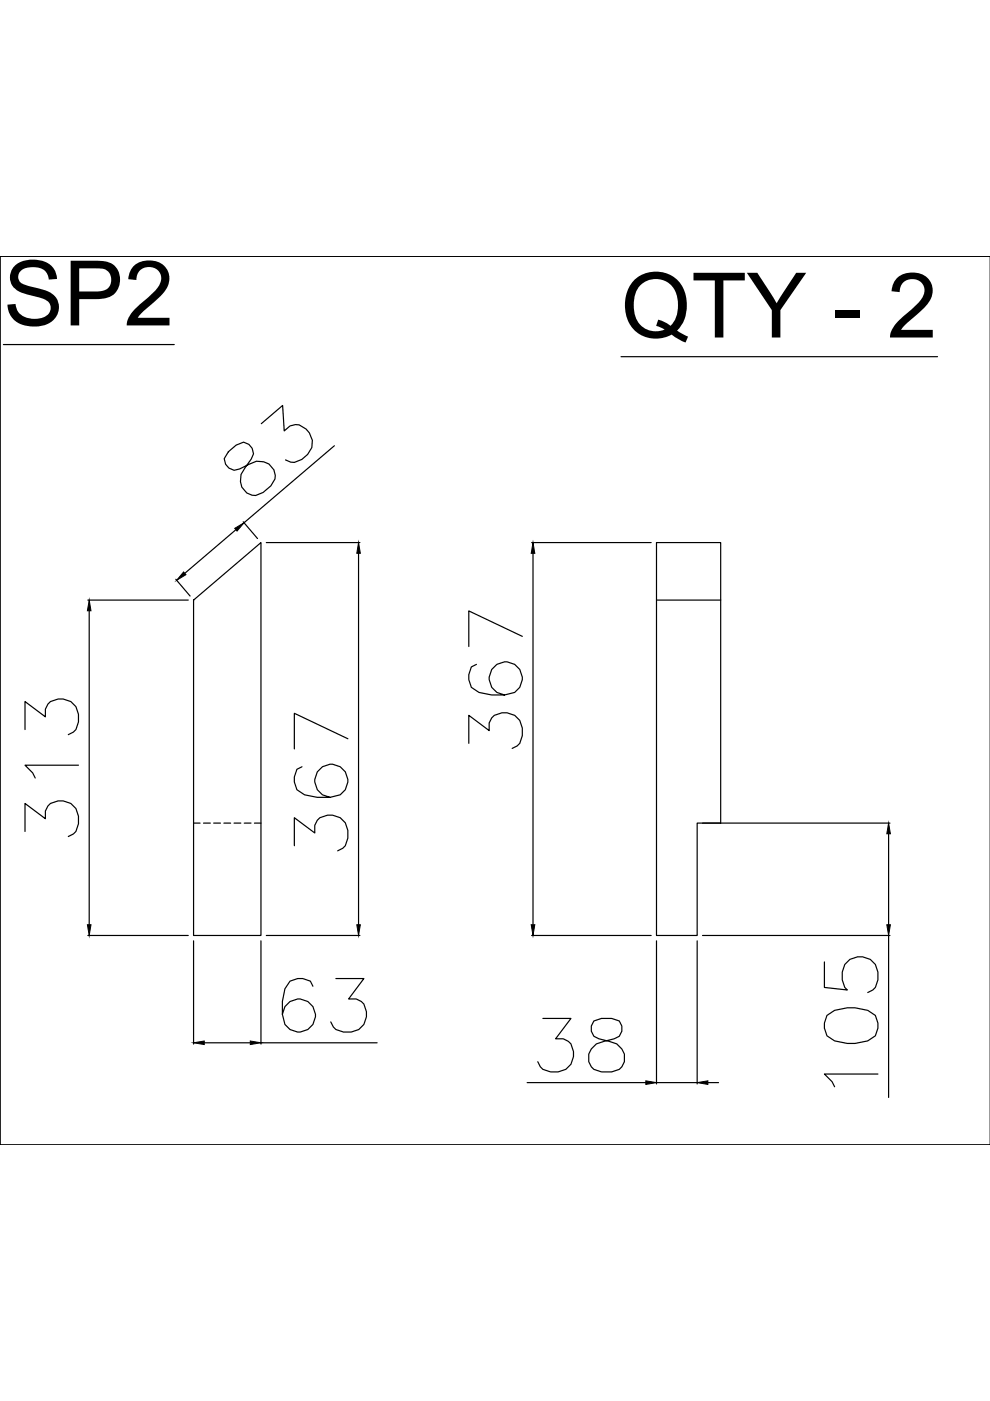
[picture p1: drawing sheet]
<svg xmlns="http://www.w3.org/2000/svg" width="210mm" height="297mm" viewBox="0 0 210 297" stroke-linecap="round" stroke-linejoin="round" font-family="sans-serif">
<defs><g id="words">
<g font-size="19.2">
<text x=".7" y="69">SP2</text>
<text x="131.7" y="71.6">QTY - 2 S</text>
</g>
</g></defs>
<!-- layer: 0 -->
<g fill="none" stroke="#000" stroke-width=".25">
<path d="M0 54.3h.1M0 54.3v188.5h210h-210zM0 54.3h210M.7 73.1h36.2M131.7 75.6h67.1M48.4 95.8l-.9 1.4a2.29 2.29 0 0 0 3.3 2.2l2-1a3.4 3.4 0 0 1 3.8-.3 3.4 3.4 0 0 1 1.7 3.4l-.9 1.5-1.6 1.4a2.98 2.98 0 0 1-3.1 .3 2.98 2.98 0 0 1-1.7-2.6l.1-1.5 2.2-3.3a2.29 2.29 0 0 0-1.7-3.6l-1.5 .7zM55.4 89.8l4.5-3.8 .4 5.4a3.1 3.1 0 0 1 5.3 .4l.6 1.6a4.5 4.5 0 0 1-4.6 4.6l-1.1-.5M70.9 94.5l-19.2 16.3M50 112.3l-10.8 9.3M51.6 110.6l3 3.6M56.5 115h19.8M76 117.3v78.8"/>
<path d="M112.7 115h25.4M113 117.3v78.8M139.2 115h13.6v59.5h-5v23.8h-8.6zM18.6 127.2h21.3M18.9 129.5v66.6M37.3 122.8l3 3.6M41 127.2l14.3-12.2v83.3h-14.3zM110.7 134.9l-11.3-5.4v7.6M139.2 127.2h13.6M5.3 154.7v-6l4.3 3.3a3.1 3.1 0 0 1 3.8-3.8 3.8 3.8 0 0 1 3.2 4.9l-.5 1.6-.5 .5-1.1 .6M73.8 156.6l-11.4-5.4v7.6M99.4 157.6v-5.9l4.3 3.2a3.1 3.1 0 0 1 3.8-3.8 3.8 3.8 0 0 1 3.2 4.9l-.5 1.6-.5 .5-1.1 .6"/>
<path d="M101 140.9l-1.1 .5-.5 1.6v1.1l.5 1.6 1.7 1.1 2.7 .5h2.7l2.1-.5a3.5 3.5 0 0 0 .4-5.7 3.5 3.5 0 0 0-5.5 1.4 3.5 3.5 0 0 0 3 4.8M5.3 176.3v-6l4.3 3.3a3.1 3.1 0 0 1 3.8-3.8 3.8 3.8 0 0 1 3.2 4.9l-.5 1.6-.5 .5-1.1 .6M16.6 162.2h-11.3l1.6 1.7 .6 1M62.4 179.3v-5.9l4.3 3.2a3.1 3.1 0 0 1 3.8-3.8 3.8 3.8 0 0 1 3.3 4.9l-.6 1.6-.5 .5-1.1 .6M64 162.6l-1.1 .5-.5 1.6v1.1l.5 1.6 1.7 1.1 2.7 .6h2.7l2.1-.6a3.5 3.5 0 0 0 .4-5.7 3.5 3.5 0 0 0-5.5 1.4 3.5 3.5 0 0 0 3 4.9M148.9 174.5h39.8M188.4 176.8v19.3M18.6 198.3h21.3M41 199.5v21.9M55.3 199.5v21.9M56.5 198.3h19.8M112.7 198.3h25.4"/>
<path d="M139.2 199.5v30.3M147.8 199.5v30.3M148.9 198.3h39.8M188.4 198.3v34.4M66.3 209.1l-.5-1.1-1.6-.5h-1.1l-1.6 .5-1.1 1.6-.5 2.7v2.7l.5 2.2a3.5 3.5 0 0 0 5.7 .4 3.5 3.5 0 0 0-1.4-5.6 3.5 3.5 0 0 0-4.8 3M71.2 207.5h6l-3.3 4.3a3.1 3.1 0 0 1 3.8 3.8 3.8 3.8 0 0 1-4.9 3.2l-1.6-.5-.5-.6-.6-1M115.1 215.9h6l-3.3 4.3a3.1 3.1 0 0 1 3.8 3.8 3.8 3.8 0 0 1-4.9 3.3l-1.6-.6-.5-.5-.6-1.1M125.9 216.5a2.29 2.29 0 0 0 1.1 3.7l2.1 .6a3.4 3.4 0 0 1 3.2 2.2 3.4 3.4 0 0 1-1 3.7l-1.6 .6h-2.2a2.97 2.97 0 0 1-2.6-1.8 2.97 2.97 0 0 1 .5-3.1l1-1.1 3.8-1.1a2.29 2.29 0 0 0 1.1-3.7l-1.6-.6h-2.2zM174.8 203.9v5.5l4.9 .5a4.4 4.4 0 0 1 .5-6.5 3.9 3.9 0 0 1 4.5 .1 3.9 3.9 0 0 1 1.4 4.2l-.5 1.7-.5 .5-1.1 .5M175.3 215.3l1.7-1.1 2.7-.5h1.6l2.7 .5 1.6 1.1 .5 1.6v1.1l-.5 1.6-1.6 1.1-2.7 .5h-1.6l-2.7-.5-1.7-1.1-.5-1.6v-1.1zM43.3 221.1h9.8M55.3 221.1h24.7"/>
<path d="M111.8 229.5h25.1M139.2 229.5h8.6M150.1 229.5h2.2M186.1 227.7h-11.3l1.6 1.6 .6 1.1"/>
</g>
<!-- layer: HIDDEN -->
<path d="M41 174.5h1.4M43.1 174.5h1.5M45.3 174.5h1.4M47.5 174.5h1.4M49.6 174.5h1.5M51.8 174.5h1.4M53.9 174.5h1.4" fill="none" stroke="#000" stroke-width=".25"/>
<!-- layer: 0 -->
<g fill="#000" stroke="#000" stroke-width=".21">
<path d="M49.8 112l1.9-1.2-1.4 1.8zM76 115l.4 2.3h-.8zM113 115l.4 2.3h-.8zM18.9 127.2l.4 2.3h-.8zM38.9 121.3l.5 .5-1.9 1.2zM188.4 174.5l.4 2.3h-.8zM18.5 196.1h.8l-.4 2.2zM75.6 196.1h.8l-.4 2.2zM112.6 196.1h.8l-.4 2.2zM188 196.1h.8l-.4 2.2zM41 221.1l2.3-.4v.8zM53.1 220.7l2.2 .4-2.2 .4z"/>
<path d="M136.9 229.2l2.3 .3-2.3 .4zM147.8 229.5l2.3-.3v.7z"/>
</g>
<use href="#words"/>
</svg>
